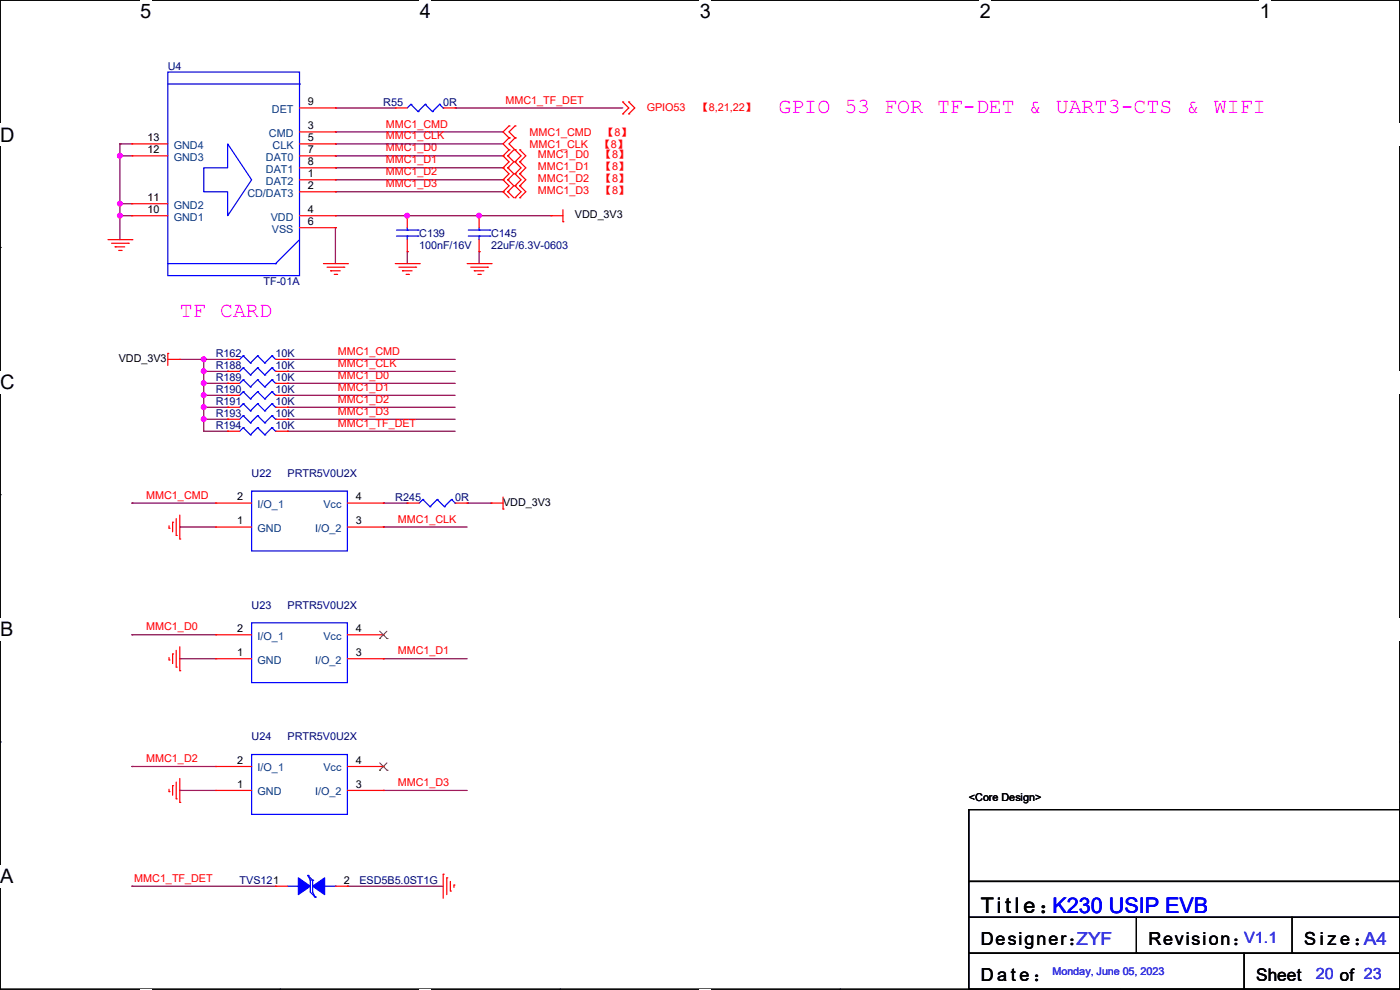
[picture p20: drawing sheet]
<svg xmlns="http://www.w3.org/2000/svg" width="297mm" height="210mm" viewBox="0 0 297 210" stroke-linecap="round" stroke-linejoin="round" font-family="sans-serif">
<defs><g id="words">
<g font-size="4.6" fill="#f0f">
<text x="165.1" y="24">GPIO 53 FOR TF-DET &amp; UART3-CTS &amp; WIFI</text>
<text x="38.1" y="67.2">TF CARD</text>
</g>
<text font-size="4.6" x="208.1" y="193.6">Titl e ：K230 USIP EVB</text>
<g font-size="4.2">
<text x="29.7" y="3.9">5</text>
<text x="89.1" y="3.9">4</text>
<text x="148.5" y="3.9">3</text>
<text x="207.9" y="3.9">2</text>
<text x="267.3" y="3.9">1</text>
<text x="0" y="30.1">D</text>
<text x="0" y="82.5">C</text>
<text x="0" y="135">B</text>
<text x="0" y="187.4">A</text>
<text x="297" y="187.4">A</text>
</g>
<g font-size="3.8">
<text x="208.1" y="200.5">Designer：</text>
<text x="243.6" y="200.5">Revision：</text>
<text x="276.6" y="200.5">S i z e ：A4</text>
<text x="208.1" y="208.2">D a t e ：</text>
</g>
<text font-size="3.8" fill="#8000ff" x="228.4" y="200.5">ZYF</text>
<text font-size="3.7" x="266.5" y="208.1">Sheet</text>
<g font-size="3.3" fill="#8000ff">
<text x="263.9" y="200.1">V1.1</text>
<text x="279.2" y="207.7">20 of 23</text>
</g>
<g font-size="2.3" fill="#000080">
<text x="35.6" y="14.8">U4</text>
<text x="81.3" y="22.4">R55</text>
<text x="94" y="22.4">0R</text>
<text x="88.9" y="50.4">C139</text>
<text x="88.9" y="52.9">100nF/16V</text>
<text x="104.2" y="50.4">C145</text>
<text x="104.2" y="52.9">22uF/6.3V-0603</text>
<text x="55.9" y="60.5">TF-01A</text>
<text x="45.8" y="75.8">R162</text>
<text x="58.5" y="75.8">10K</text>
<text x="45.8" y="83.4">R190</text>
<text x="45.8" y="78.3">R188</text>
<text x="45.8" y="80.9">R189</text>
<text x="58.5" y="83.4">10K</text>
<text x="58.5" y="78.3">10K</text>
<text x="58.5" y="80.9">10K</text>
<text x="45.8" y="85.9">R191</text>
<text x="45.8" y="88.5">R193</text>
<text x="58.5" y="85.9">10K</text>
<text x="58.5" y="88.5">10K</text>
<text x="45.8" y="91">R194</text>
<text x="58.5" y="91">10K</text>
<text x="53.4" y="101.2">U22</text>
<text x="61" y="101.2">PRTR5V0U2X</text>
<text x="83.9" y="106.3">R245</text>
<text x="96.6" y="106.3">0R</text>
<text x="53.4" y="129.1">U23</text>
<text x="61" y="129.1">PRTR5V0U2X</text>
<text x="53.4" y="157.1">U24</text>
<text x="61" y="157.1">PRTR5V0U2X</text>
<text x="50.8" y="187.5">TVS121</text>
<text x="76.3" y="187.5">ESD5B5.0ST1G</text>
</g>
<g font-size="2.3" fill="#004080">
<text x="57.7" y="24">DET</text>
<text x="57.1" y="29">CMD</text>
<text x="36.9" y="34.1">GND3</text>
<text x="36.9" y="31.6">GND4</text>
<text x="56.4" y="34.1">DAT0</text>
<text x="57.8" y="31.6">CLK</text>
<text x="52.5" y="41.7">CD/DAT3</text>
<text x="56.4" y="39.2">DAT2</text>
<text x="56.4" y="36.7">DAT1</text>
<text x="36.9" y="44.3">GND2</text>
<text x="36.9" y="46.8">GND1</text>
<text x="57.4" y="46.8">VDD</text>
<text x="57.7" y="49.4">VSS</text>
<text x="54.7" y="107.8">I/O_1</text>
<text x="68.6" y="107.8">Vcc</text>
<text x="54.7" y="112.9">GND</text>
<text x="66.8" y="112.9">I/O_2</text>
<text x="54.7" y="135.7">I/O_1</text>
<text x="68.6" y="135.7">Vcc</text>
<text x="54.7" y="140.8">GND</text>
<text x="66.8" y="140.8">I/O_2</text>
<text x="54.7" y="163.7">I/O_1</text>
<text x="68.6" y="163.7">Vcc</text>
<text x="54.7" y="168.7">GND</text>
<text x="66.8" y="168.7">I/O_2</text>
</g>
<g font-size="2.3">
<text x="65.3" y="22.4">9</text>
<text x="31.3" y="30">13</text>
<text x="65.3" y="27.4">3</text>
<text x="65.3" y="30">5</text>
<text x="31.3" y="32.5">12</text>
<text x="65.3" y="32.5">7</text>
<text x="65.3" y="35.1">8</text>
<text x="65.3" y="37.6">1</text>
<text x="65.3" y="40.1">2</text>
<text x="31.3" y="42.7">11</text>
<text x="31.3" y="45.2">10</text>
<text x="65.3" y="45.2">4</text>
<text x="65.3" y="47.8">6</text>
<text x="122" y="46.3">VDD_3V3</text>
<text x="25.2" y="76.8">VDD_3V3</text>
<text x="50.3" y="106.2">2</text>
<text x="75.5" y="106.2">4</text>
<text x="106.7" y="107.3">VDD_3V3</text>
<text x="50.3" y="111.3">1</text>
<text x="75.5" y="111.3">3</text>
<text x="50.3" y="134.1">2</text>
<text x="75.5" y="134.1">4</text>
<text x="50.3" y="139.2">1</text>
<text x="75.5" y="139.2">3</text>
<text x="50.3" y="167.1">1</text>
<text x="50.3" y="162.1">2</text>
<text x="75.5" y="167.1">3</text>
<text x="75.5" y="162.1">4</text>
<text x="205.5" y="170">&lt;Core Design&gt;</text>
<text x="72.9" y="187.5">2</text>
</g>
<g font-size="2.3" fill="#f00">
<text x="107.2" y="22">MMC1_TF_DET</text>
<text x="137.2" y="23.5">GPIO53</text>
<text x="148.1" y="23.4">【8,21,22】</text>
<text x="81.8" y="27.1">MMC1_CMD</text>
<text x="81.8" y="29.6">MMC1_CLK</text>
<text x="112.3" y="28.8">MMC1_CMD</text>
<text x="128.1" y="28.8">【8】</text>
<text x="81.8" y="32.1">MMC1_D0</text>
<text x="81.8" y="34.7">MMC1_D1</text>
<text x="112.3" y="31.3">MMC1_CLK</text>
<text x="114.1" y="33.6">MMC1_D0</text>
<text x="127.3" y="31.3">【8】</text>
<text x="127.5" y="33.6">【8】</text>
<text x="81.8" y="37.2">MMC1_D2</text>
<text x="81.8" y="39.8">MMC1_D3</text>
<text x="114.1" y="36.2">MMC1_D1</text>
<text x="114.1" y="38.7">MMC1_D2</text>
<text x="114.1" y="41.2">MMC1_D3</text>
<text x="127.5" y="36.2">【8】</text>
<text x="127.5" y="38.7">【8】</text>
<text x="127.5" y="41.2">【8】</text>
<text x="71.7" y="75.3">MMC1_CMD</text>
<text x="71.7" y="77.9">MMC1_CLK</text>
<text x="71.7" y="80.4">MMC1_D0</text>
<text x="71.7" y="82.9">MMC1_D1</text>
<text x="71.7" y="85.5">MMC1_D2</text>
<text x="71.7" y="88">MMC1_D3</text>
<text x="71.7" y="90.6">MMC1_TF_DET</text>
<text x="31" y="105.8">MMC1_CMD</text>
<text x="84.4" y="110.9">MMC1_CLK</text>
<text x="31" y="133.7">MMC1_D0</text>
<text x="84.4" y="138.8">MMC1_D1</text>
<text x="31" y="161.7">MMC1_D2</text>
<text x="84.4" y="166.7">MMC1_D3</text>
<text x="28.5" y="187.1">MMC1_TF_DET</text>
</g>
<text font-size="2.3" fill="#8000ff" x="223.3" y="206.8">Monday, June 05, 2023</text>
</g></defs>
<path d="M0 0h297v209.8h-297z" fill="none" stroke="#000" stroke-width=".25"/>
<g fill="#fff">
<path d="M29.7 0h2.4v4.8h-2.4z"/>
<path d="M29.7 209.8h2.4v.2h-2.4z"/>
</g>
<path d="M59.4 0h.1M59.4 209.8h.1" fill="none" stroke="#000" stroke-width=".25"/>
<g fill="#fff">
<path d="M89.1 0h2.3v4.8h-2.3z"/>
<path d="M89.1 209.8h2.3v.2h-2.3z"/>
</g>
<path d="M118.8 0h.1M118.8 209.8h.1" fill="none" stroke="#000" stroke-width=".25"/>
<g fill="#fff">
<path d="M148.5 0h2.3v4.8h-2.3z"/>
<path d="M148.5 209.8h2.3v.2h-2.3z"/>
</g>
<path d="M178.2 0h.1M178.2 209.8h.1" fill="none" stroke="#000" stroke-width=".25"/>
<g fill="#fff">
<path d="M207.9 0h2.3v4.8h-2.3z"/>
<path d="M207.9 209.8h2.3v.2h-2.3z"/>
</g>
<path d="M237.6 0h.1M237.6 209.8h.1" fill="none" stroke="#000" stroke-width=".25"/>
<g fill="#fff">
<path d="M267.3 0h2.3v4.8h-2.3z"/>
<path d="M267.3 209.8h2.3v.2h-2.3z"/>
<path d="M0 26.2h3.1v4.8h-3.1z"/>
<path d="M297 26.2v4.8z"/>
<path d="M0 78.7h3.1v4.7h-3.1z"/>
<path d="M297 78.7v4.7z"/>
</g>
<path d="M0 52.5h.1M297 52.5h.1" fill="none" stroke="#000" stroke-width=".25"/>
<g fill="#fff">
<path d="M0 131.1h2.9v4.8h-2.9z"/>
<path d="M297 131.1v4.8z"/>
</g>
<path d="M0 104.9h.1M297 104.9h.1" fill="none" stroke="#000" stroke-width=".25"/>
<g fill="#fff">
<path d="M0 183.6h2.9v4.7h-2.9z"/>
<path d="M296.9 183.6h.1v4.7h-.1z"/>
</g>
<path d="M0 157.4h.1M297 157.4h.1M205.5 171.7h91.5v15.3h-91.5zM205.5 187h91.5v7.6h-91.5zM205.5 194.6h91.5v7.6h-91.5zM241.1 194.6v7.6M274.1 194.6v7.6M205.5 202.2h91.5v7.6h-91.5zM241.1 202.2h.1M263.9 209.8h.1M263.9 202.2v7.6M274.1 202.2h.1" fill="none" stroke="#000" stroke-width=".25"/>
<g fill="none" stroke="#800040" stroke-width=".25">
<path d="M25.4 30.5h.1M25.4 33.1h.1M25.4 30.5v20.3M25.4 30.5h2.6M25.4 33.1h2.6M71.2 33.1h.1M71.2 35.6h.1M71.2 38.1h.1M71.2 28h.1M71.2 30.5h.1M71.2 22.9h.1M71.2 30.5h35.5"/>
<path d="M71.2 33.1h35.5M71.2 35.6h35.5M71.2 38.1h35.5M71.2 28h35.5M71.2 22.9h12.7M96.6 22.9h.1M96.6 22.9h35.5M25.4 43.2h.1M25.4 45.8h.1M25.4 45.8h2.6M25.4 43.2h2.6M71.2 45.8h.1"/>
<path d="M71.2 48.3h.1M71.2 40.7h.1M71.2 45.8h45.7M71.2 48.3v7.6M71.2 40.7h35.5M86.4 53.4h.1M86.4 45.8h.1M86.4 53.4v2.5M101.6 53.4h.1M101.6 45.8h.1M101.6 53.4v2.5M38.1 76.2h10.2"/>
<path d="M43.2 76.2h.1M43.2 78.8h.1M43.2 78.8h5.1M43.2 76.2v15.3h5.1M48.3 78.8h.1M48.3 76.2h.1M61 76.2h.1M61 78.8h.1M61 76.2h35.6M61 78.8h35.6M43.2 81.3h.1M43.2 83.9h.1"/>
<path d="M43.2 86.4h.1M43.2 88.9h.1M43.2 81.3h5.1M43.2 83.9h5.1M43.2 86.4h5.1M43.2 88.9h5.1M48.3 81.3h.1M48.3 83.9h.1M48.3 86.4h.1M48.3 88.9h.1M48.3 91.5h.1M61 81.3h.1"/>
<path d="M61 83.9h.1M61 86.4h.1M61 88.9h.1M61 91.5h.1M61 81.3h35.6M61 83.9h35.6M61 86.4h35.6M61 88.9h35.6M61 91.5h35.6M28 106.7h.1M28 106.7h17.8M38.1 111.8h.1"/>
<path d="M38.1 111.8h7.7M81.3 111.8h.1M81.3 106.7h.1M81.3 111.8h17.8M81.3 106.7h5.1M99.1 106.7h.1M99.1 106.7h5.1M28 134.7h.1M28 134.7h17.8M38.1 139.7h.1M38.1 139.7h7.7M81.3 139.7h.1"/>
<path d="M81.3 139.7h17.8M28 162.6h.1M28 162.6h17.8M38.1 167.7h.1M38.1 167.7h7.7M81.3 167.7h.1M81.3 167.7h17.8M28 188h.1M28 188h30.5M73.7 188h.1M73.7 188h20.3"/>
</g>
<g fill="#f0f" stroke="#f0f" stroke-width=".25">
<circle cx="101.6" cy="45.7" r=".49"/>
<circle cx="25.4" cy="33" r=".49"/>
<circle cx="25.4" cy="43.2" r=".49"/>
<circle cx="25.4" cy="45.7" r=".49"/>
<circle cx="86.4" cy="45.7" r=".49"/>
<circle cx="43.2" cy="78.8" r=".49"/>
<circle cx="43.2" cy="76.2" r=".49"/>
<circle cx="43.2" cy="83.8" r=".49"/>
<circle cx="43.2" cy="81.3" r=".49"/>
<circle cx="43.2" cy="88.9" r=".49"/>
<circle cx="43.2" cy="86.4" r=".49"/>
</g>
<g fill="none" stroke="#f00" stroke-width=".25">
<path d="M28 33.1h.1M28 30.5h.1M28 30.5h7.6M28 33.1h7.6M63.5 38.1h7.7M63.5 28h7.7M63.5 30.5h7.7M63.5 33.1h7.7M63.5 35.6h7.7M63.5 22.9h7.7M71.2 38.1h.1M71.2 28h.1"/>
<path d="M71.2 30.5h.1M71.2 33.1h.1M71.2 35.6h.1M71.2 22.9h.1M83.9 22.9h.1M83.9 22.9h2.5M94 22.9h2.6M96.6 22.9h.1M106.7 33.1h.1M106.7 35.6h.1M106.7 38.1h.1M106.7 33.1l1.3 1.2-1.3 1.3"/>
<path d="M106.7 35.6l1.3 1.3-1.3 1.2M106.7 38.1l1.3 1.3-1.3 1.3M107.7 33.1h.1M107.7 35.6h.1M107.7 38.1h.1M107.7 33.1l1.3 1.2-1.3 1.3M107.7 35.6l1.3 1.3-1.3 1.2M107.7 38.1l1.3 1.3-1.3 1.3M108 26.7h.1M108 29.3h.1M108 31.8h.1M108 31.8l-1.3 1.3"/>
<path d="M108 26.7l-1.3 1.3 1.3 1.3M108 29.3l-1.3 1.2 1.3 1.3M109 31.8l-1.3 1.3M109.3 34.3h.1M109.3 31.8h.1M109.3 36.9h.1M109.3 39.4h.1M109.3 29.3h.1M109.3 26.7h.1M109.3 29.3l-1.3 1.2 2.5 2.6-1.2 1.2M109.3 34.3l1.2 1.3-1.2 1.3M109.3 36.9l1.2 1.2-1.2 1.3"/>
<path d="M109.3 39.4l1.2 1.3-1.2 1.3M109.3 26.7l-1.3 1.3 1.3 1.3M110.3 34.3h.1M110.3 31.8h.1M110.3 36.9h.1M110.3 39.4h.1M110.3 31.8l1.2 1.3-1.2 1.2M110.3 34.3l1.2 1.3-1.2 1.3M110.3 36.9l1.2 1.2-1.2 1.3M110.3 39.4l1.2 1.3-1.2 1.3M132.1 24.2h.1M132.1 21.6h.1"/>
<path d="M132.1 21.6l1.3 1.3-1.3 1.3M133.4 24.2h.1M133.4 21.6h.1M133.4 21.6l1.3 1.3-1.3 1.3M22.9 50.8h5.1M23.7 51.6h3.5M24.4 52.4h.1M24.4 52.4h2.1M25.2 53.1h.5M25.7 53.1h.1M27.2 51.6h.1M28 50.8h.1"/>
<path d="M28 43.2h.1M28 45.8h.1M28 45.8h7.6M28 43.2h7.6M63.5 45.8h7.7M63.5 40.7h7.7M63.5 48.3h7.7M68.6 55.9h5.1M69.4 56.7h3.5M70.1 57.4h.1M70.1 57.4h2.1M70.9 58.2h.5"/>
<path d="M71.2 40.7h.1M71.2 45.8h.1M71.2 48.3h.1M71.4 58.2h.1M72.9 56.7h.1M73.7 55.9h.1M83.9 55.9h5M84.6 56.7h3.6M85.4 57.4h.1M85.4 57.4h2M86.1 58.2h.6M86.4 45.8h.1"/>
<path d="M86.4 53.4h.1M86.4 45.8v2.5M86.4 50.8v2.6M86.7 58.2h.1M88.2 56.7h.1M88.9 55.9h.1M99.1 55.9h5.1M99.9 56.7h3.5M100.6 57.4h.1M100.6 57.4h2.1M101.4 58.2h.5M101.6 45.8h.1"/>
<path d="M101.6 53.4h.1M101.6 45.8v2.5M101.6 50.8v2.6M101.9 58.2h.1M103.4 56.7h.1M104.2 55.9h.1M106.7 40.7h.1M106.7 40.7l1.3 1.3M107.7 40.7h.1M107.7 40.7l1.3 1.3M109.3 42h.1M110.3 42h.1"/>
<path d="M116.9 45.8h.1M116.9 45.8h2.5M119.4 47h.1M119.4 44.5v2.5M35.6 75h.1M35.6 76.2h2.5M35.6 75v2.5M38.1 76.2h.1M48.3 76.2h.1M48.3 78.8h.1M48.3 76.2h2.5M48.3 78.8h2.5"/>
<path d="M58.5 76.2h2.5M58.5 78.8h2.5M61 76.2h.1M61 78.8h.1M48.3 83.9h.1M48.3 86.4h.1M48.3 88.9h.1M48.3 91.5h.1M48.3 81.3h.1M48.3 83.9h2.5M48.3 86.4h2.5M48.3 88.9h2.5"/>
<path d="M48.3 91.5h2.5M48.3 81.3h2.5M58.5 83.9h2.5M58.5 86.4h2.5M58.5 88.9h2.5M58.5 91.5h2.5M58.5 81.3h2.5M61 83.9h.1M61 86.4h.1M61 88.9h.1M61 91.5h.1M61 81.3h.1"/>
<path d="M35.9 112.1h.1M35.9 111.5v.6M36.6 110.8h.1M36.6 110.8v2M37.4 113.6h.1M37.4 110v3.6M38.1 114.3h.1M38.1 109.3v5M45.8 111.8h.1M45.8 106.7h.1M45.8 106.7h7.6M45.8 111.8h7.6"/>
<path d="M73.7 106.7h7.6M73.7 111.8h7.6M81.3 111.8h.1M81.3 106.7h.1M86.4 106.7h.1M86.4 106.7h2.5M96.6 106.7h2.5M99.1 106.7h.1M104.2 106.7h.1M104.2 106.7h2.5M106.7 108h.1M106.7 105.5v2.5"/>
<path d="M35.9 140h.1M35.9 139.5v.5M36.6 138.7h.1M36.6 138.7v2.1M37.4 138v3.5M38.1 137.2v5.1M45.8 139.7h.1M45.8 134.7h.1M45.8 139.7h7.6M45.8 134.7h7.6M73.7 139.7h7.6M73.7 134.7h7.6"/>
<path d="M81.3 139.7h.1M81.3 134.7h.1M37.4 141.5h.1M38.1 142.3h.1M35.9 167.9h.1M35.9 167.4v.5M36.6 166.7h.1M36.6 166.7v2M37.4 169.5h.1M37.4 165.9v3.6M38.1 170.2h.1M38.1 165.1v5.1"/>
<path d="M45.8 167.7h.1M45.8 162.6h.1M45.8 167.7h7.6M45.8 162.6h7.6M73.7 167.7h7.6M73.7 162.6h7.6M81.3 167.7h.1M81.3 162.6h.1M58.5 188h.1M58.5 188h2.5M71.2 188h2.5M73.7 188h.1"/>
<path d="M94 185.5h.1M94 185.5v5M94.8 186.2h.1M94.8 186.2v3.6M95.5 189h.1M95.5 187v2M96.3 187.7h.1M96.3 187.7v.6"/>
</g>
<g fill="none" stroke="#00f" stroke-width=".25">
<path d="M35.6 15.3h27.9v43.2h-27.9zM35.6 17.8h27.9M63.5 17.8h.1M43.2 35.6h5.1v-5.1l5.1 7.6-5.1 7.7v-5.1h-5.1zM87.2 22.1h.1M87.2 22.1l-.8 .8M87.2 22.1l1.5 1.6M88.7 23.7h.1M90.2 22.1h.1M90.2 22.1l-1.5 1.6M90.2 22.1l1.5 1.6M91.7 23.7h.1"/>
<path d="M93.3 22.1h.1M93.3 22.1l-1.6 1.6M93.3 22.1l.7 .8M94 22.9h.1M35.6 55.9h.1M35.6 55.9h22.9M58.5 55.9h.1M63.5 50.8l-5 5.1M84.1 50.1h4.6M84.1 48.8h4.6M86.4 48.8h.1M86.4 50.1h.1"/>
<path d="M86.4 48.3v.5M86.4 50.1v.7M88.7 50.1h.1M88.7 48.8h.1M99.4 50.1h4.5M99.4 48.8h4.5M101.6 48.8h.1M101.6 50.1h.1M101.6 48.3v.5M101.6 50.1v.7M103.9 50.1h.1M103.9 48.8h.1"/>
<path d="M51.6 75.5h.1M51.6 78h.1M51.6 75.5l-.8 .7M51.6 75.5l1.5 1.5M51.6 78l-.8 .8M51.6 78l1.5 1.5M53.1 77h.1M53.1 79.5h.1M54.7 75.5h.1M54.7 78h.1M54.7 75.5l-1.6 1.5M54.7 75.5l1.5 1.5"/>
<path d="M54.7 78l-1.6 1.5M54.7 78l1.5 1.5M56.2 77h.1M56.2 79.5h.1M57.7 75.5h.1M57.7 78h.1M57.7 75.5l-1.5 1.5M57.7 75.5l.8 .7M57.7 78l-1.5 1.5M57.7 78l.8 .8M58.5 76.2h.1M58.5 78.8h.1"/>
<path d="M51.6 83.1h.1M51.6 85.6h.1M51.6 88.2h.1M51.6 90.7h.1M51.6 80.6h.1M51.6 83.1l-.8 .8M51.6 83.1l1.5 1.5M51.6 85.6l-.8 .8M51.6 85.6l1.5 1.6M51.6 88.2l-.8 .7M51.6 88.2l1.5 1.5M51.6 90.7l-.8 .8"/>
<path d="M51.6 90.7l1.5 1.5M51.6 80.6l-.8 .7M51.6 80.6l1.5 1.5M53.1 84.6h.1M53.1 87.2h.1M53.1 89.7h.1M53.1 92.2h.1M53.1 82.1h.1M54.7 83.1h.1M54.7 85.6h.1M54.7 88.2h.1M54.7 90.7h.1"/>
<path d="M54.7 80.6h.1M54.7 83.1l-1.6 1.5M54.7 83.1l1.5 1.5M54.7 85.6l-1.6 1.6M54.7 85.6l1.5 1.6M54.7 88.2l-1.6 1.5M54.7 88.2l1.5 1.5M54.7 90.7l-1.6 1.5M54.7 90.7l1.5 1.5M54.7 80.6l-1.6 1.5M54.7 80.6l1.5 1.5M56.2 84.6h.1"/>
<path d="M56.2 87.2h.1M56.2 89.7h.1M56.2 92.2h.1M56.2 82.1h.1M57.7 83.1h.1M57.7 85.6h.1M57.7 88.2h.1M57.7 90.7h.1M57.7 80.6h.1M57.7 83.1l-1.5 1.5M57.7 83.1l.8 .8M57.7 85.6l-1.5 1.6"/>
<path d="M57.7 85.6l.8 .8M57.7 88.2l-1.5 1.5M57.7 88.2l.8 .7M57.7 90.7l-1.5 1.5M57.7 90.7l.8 .8M57.7 80.6l-1.5 1.5M57.7 80.6l.8 .7M58.5 83.9h.1M58.5 86.4h.1M58.5 88.9h.1M58.5 91.5h.1M58.5 81.3h.1"/>
<path d="M53.4 104.2h20.3v12.7h-20.3zM89.7 106h.1M89.7 106l-.8 .7M89.7 106l1.5 1.5M91.2 107.5h.1M92.8 106h.1M92.8 106l-1.6 1.5M92.8 106l1.5 1.5M94.3 107.5h.1M95.8 106h.1M95.8 106l-1.5 1.5M95.8 106l.8 .7"/>
<path d="M96.6 106.7h.1M53.4 132.1h20.3v12.7h-20.3zM53.4 160.1h20.3v12.7h-20.3zM61 188h2.5M63.5 188h.1M65.3 185.7h.1M65.3 185.7l1 1M65.3 185.7l.5 1M65.8 186.7h.1M65.8 186.7v2.6l1 1M66.3 186.7h.1M66.3 186.7v2.6l.5 1"/>
<path d="M66.8 190.3h.1M68.6 188h2.6M71.2 188h.1"/>
</g>
<g fill="#00f" stroke="#00f" stroke-width=".25">
<path d="M63.3 186.2l2.5 1.8-2.5 1.8z" fill-rule="evenodd"/>
<path d="M66.3 188l2.6-1.8v3.6z" fill-rule="evenodd"/>
</g>
<path d="M80.5 135.5h.1M80.6 133.9l1.5 1.6M82.1 133.9l-1.6 1.6M82.1 135.5h.1M80.5 163.4h.1M80.6 161.8l1.5 1.6M82.1 161.8l-1.6 1.6M82.1 163.4h.1" fill="none" stroke="#804000" stroke-width=".21"/>
<use href="#words"/>
</svg>
